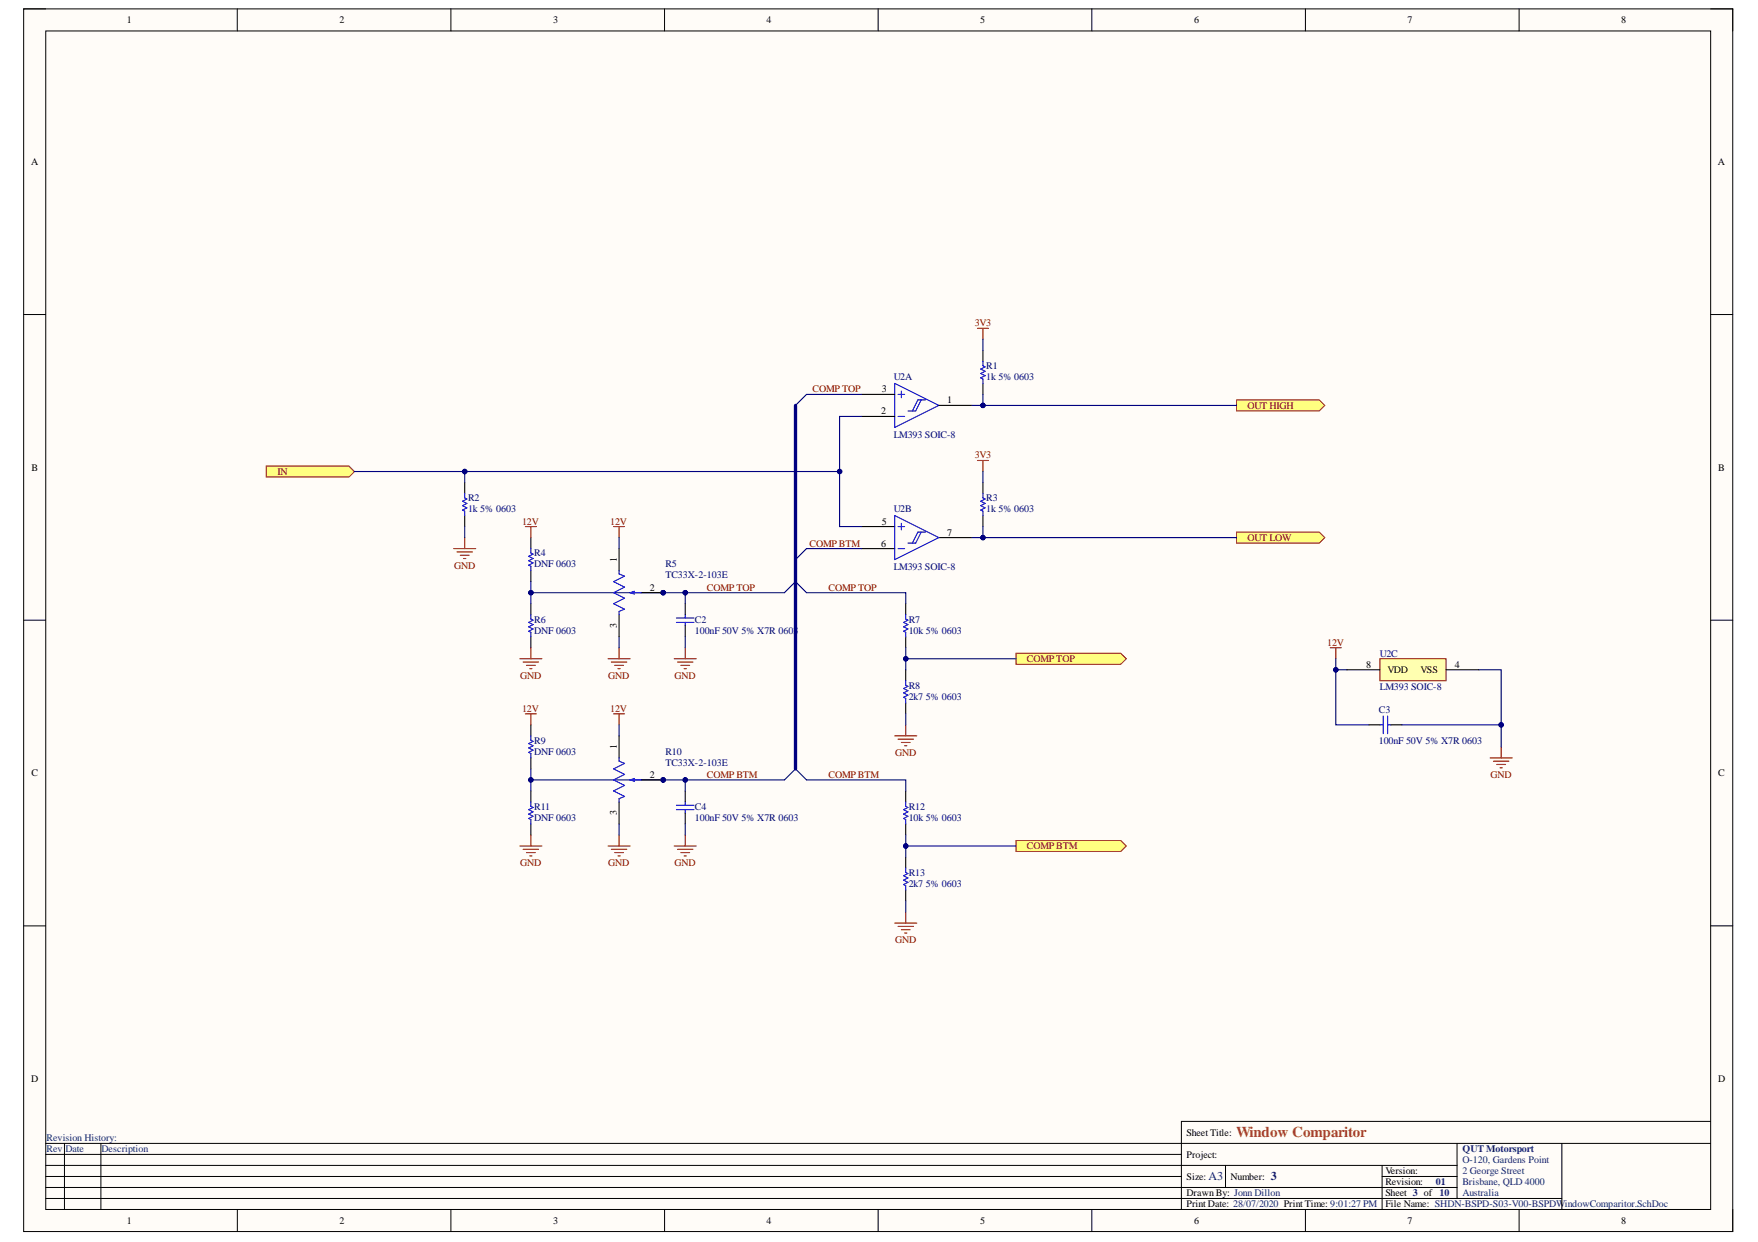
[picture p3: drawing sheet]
<svg xmlns="http://www.w3.org/2000/svg" width="297mm" height="210mm" viewBox="0 0 297 210" stroke-linecap="round" stroke-linejoin="round" font-family="sans-serif">
<defs><g id="words">
<text font-size="2.5" fill="#cc4125" x="208.9" y="192.2">Window Comparitor</text>
<g font-size="2" fill="#073763">
<text x="204.2" y="199.5">A3</text>
<text x="214.7" y="199.5">3</text>
</g>
<g font-size="1.7">
<text x="21.4" y="3.9">1</text>
<text x="57.4" y="3.9">2</text>
<text x="93.5" y="3.9">3</text>
<text x="129.5" y="3.9">4</text>
<text x="165.6" y="3.9">5</text>
<text x="201.8" y="3.9">6</text>
<text x="237.8" y="3.9">7</text>
<text x="273.9" y="3.9">8</text>
<text x="5.2" y="27.9">A</text>
<text x="290.2" y="27.9">A</text>
<text x="148.9" y="70">2</text>
<text x="149" y="66.3">3</text>
<text x="160.1" y="68.1">1</text>
<text x="5.3" y="79.5">B</text>
<text x="290.3" y="79.5">B</text>
<text x="149" y="88.7">5</text>
<text x="104.2" y="94.9" transform="rotate(-90 104.2 94.9)">1</text>
<text x="148.9" y="92.4">6</text>
<text x="160.1" y="90.5">7</text>
<text x="109.8" y="99.8">2</text>
<text x="104.2" y="106.1" transform="rotate(-90 104.2 106.1)">3</text>
<text x="230.9" y="112.8">8</text>
<text x="234.4" y="113.8">VDD</text>
<text x="240" y="113.8">VSS</text>
<text x="245.8" y="112.8">4</text>
<text x="5.3" y="131.2">C</text>
<text x="104.2" y="126.6" transform="rotate(-90 104.2 126.6)">1</text>
<text x="109.8" y="131.4">2</text>
<text x="290.3" y="131.2">C</text>
<text x="104.2" y="137.7" transform="rotate(-90 104.2 137.7)">3</text>
<text x="5.2" y="182.8">D</text>
<text x="290.3" y="182.8">D</text>
<text x="200.5" y="192">Sheet Title:</text>
<text x="200.5" y="195.7">Project:</text>
<text x="200.5" y="199.4">Size:</text>
<text x="200.5" y="202.2">Drawn By: Jonn Dillon</text>
<text x="207.9" y="199.4">Number:</text>
<text x="234.1" y="200.3">Revision:</text>
<text x="234.1" y="202.2">Sheet 3 of 10</text>
<text x="234.1" y="198.5">Version:</text>
<text x="21.4" y="206.8">1</text>
<text x="57.4" y="206.8">2</text>
<text x="93.5" y="206.8">3</text>
<text x="129.5" y="206.8">4</text>
<text x="165.6" y="206.8">5</text>
<text x="200.5" y="204">Print Date: 28/07/2020 Print Time: 9:01:27 PM</text>
<text x="201.8" y="206.8">6</text>
<text x="234.1" y="204">File Name: SHDN-BSPD-S03-V00-BSPDWindowComparitor.SchDoc</text>
<text x="237.8" y="206.8">7</text>
<text x="273.9" y="206.8">8</text>
</g>
<g font-size="1.7" fill="#800000">
<text x="164.7" y="55.1">3V3</text>
<text x="137.3" y="66.3">COMP TOP</text>
<text x="210.8" y="69.1">OUT HIGH</text>
<text x="164.7" y="77.4">3V3</text>
<text x="46.9" y="80.2">IN</text>
<text x="88.2" y="88.7">12V</text>
<text x="103.1" y="88.7">12V</text>
<text x="136.8" y="92.4">COMP BTM</text>
<text x="210.8" y="91.5">OUT LOW</text>
<text x="76.7" y="96.1">GND</text>
<text x="119.4" y="99.8">COMP TOP</text>
<text x="140" y="99.8">COMP TOP</text>
<text x="173.5" y="111.9">COMP TOP</text>
<text x="224.3" y="109.1">12V</text>
<text x="87.9" y="114.7">GND</text>
<text x="102.8" y="114.7">GND</text>
<text x="113.9" y="114.7">GND</text>
<text x="88.2" y="120.3">12V</text>
<text x="103.1" y="120.3">12V</text>
<text x="119.4" y="131.4">COMP BTM</text>
<text x="140" y="131.4">COMP BTM</text>
<text x="151.3" y="127.7">GND</text>
<text x="251.8" y="131.4">GND</text>
<text x="173.5" y="143.5">COMP BTM</text>
<text x="87.9" y="146.3">GND</text>
<text x="102.8" y="146.3">GND</text>
<text x="113.9" y="146.3">GND</text>
<text x="151.3" y="159.3">GND</text>
</g>
<g font-size="1.7" fill="#000080">
<text x="151" y="64.2">U2A</text>
<text x="166.7" y="62.4">R1</text>
<text x="166.7" y="64.2">1k 5% 0603</text>
<text x="151" y="74">LM393 SOIC-8</text>
<text x="79.1" y="84.7">R2</text>
<text x="79.1" y="86.6">1k 5% 0603</text>
<text x="151" y="86.6">U2B</text>
<text x="166.7" y="84.7">R3</text>
<text x="166.7" y="86.6">1k 5% 0603</text>
<text x="90.3" y="94">R4</text>
<text x="90.3" y="95.9">DNF 0603</text>
<text x="112.4" y="95.9">R5</text>
<text x="112.4" y="97.7">TC33X-2-103E</text>
<text x="151" y="96.3">LM393 SOIC-8</text>
<text x="90.3" y="105.2">R6</text>
<text x="90.3" y="107.1">DNF 0603</text>
<text x="117.4" y="105.2">C2</text>
<text x="117.4" y="107.1">100nF 50V 5% X7R 0603</text>
<text x="153.5" y="105.2">R7</text>
<text x="153.5" y="107.1">10k 5% 0603</text>
<text x="233.1" y="111">U2C</text>
<text x="153.5" y="116.4">R8</text>
<text x="153.5" y="118.3">2k7 5% 0603</text>
<text x="233.1" y="116.6">LM393 SOIC-8</text>
<text x="90.3" y="125.7">R9</text>
<text x="233" y="120.5">C3</text>
<text x="233" y="125.7">100nF 50V 5% X7R 0603</text>
<text x="90.3" y="127.6">DNF 0603</text>
<text x="112.4" y="127.6">R10</text>
<text x="112.4" y="129.4">TC33X-2-103E</text>
<text x="90.3" y="136.8">R11</text>
<text x="117.4" y="136.8">C4</text>
<text x="153.5" y="136.8">R12</text>
<text x="90.3" y="138.7">DNF 0603</text>
<text x="117.4" y="138.7">100nF 50V 5% X7R 0603</text>
<text x="153.5" y="138.7">10k 5% 0603</text>
<text x="153.5" y="148">R13</text>
<text x="153.5" y="149.9">2k7 5% 0603</text>
</g>
<g font-size="1.7" fill="#073763">
<text x="7.9" y="194.8">Rev</text>
<text x="7.9" y="192.9">Revision History:</text>
<text x="11.1" y="194.8">Date</text>
<text x="17.2" y="194.8">Description</text>
<text x="247.1" y="194.8">QUT Motorsport</text>
<text x="247.1" y="196.6">O-120, Gardens Point</text>
<text x="242.6" y="200.3">01</text>
<text x="247.1" y="198.5">2 George Street</text>
<text x="247.1" y="200.3">Brisbane, QLD 4000</text>
<text x="247.1" y="202.2">Australia</text>
</g>
</g></defs>
<path d="M4 1.5h288.8v206.6h-288.8z" fill-rule="evenodd" fill="#fffcf8"/>
<path d="M4 1.5h288.8v206.6h-288.8z" fill="none" stroke="#000" stroke-width=".17"/>
<path d="M7.7 5.2h281.3v199.2h-281.3z" fill-rule="evenodd" fill="#fffcf8"/>
<g fill="none" stroke="#000" stroke-width=".17">
<path d="M4 1.5h3.7M7.7 5.2h281.3v199.2h-281.3zM40.1 1.5v3.7M76.2 1.5v3.7M112.3 1.5v3.7M148.4 1.5v3.7M184.5 1.5v3.7M220.6 1.5v3.7M256.7 1.5v3.7M289 1.5h3.8v3.7M4 53.2h3.7M289 53.2h3.8"/>
<path d="M4 104.8h3.7M289 104.8h3.8M4 156.5h3.7M289 156.5h3.8M7.7 193.2h281.3M7.7 197h238.5M7.7 195.1h191.9M7.7 198.8h191.9M10.9 193.2v11.2M17 193.2v11.2M207.1 197v3.7M233.5 197v7.4"/>
<path d="M233.5 198.8h12.7M246.2 193.2v9.3M263.9 193.2v11.2M289 189.5h-89.4v14.9M7.7 202.5h256.2M7.7 200.7h238.5M40.1 204.4v3.7M76.2 204.4v3.7M112.3 204.4v3.7M148.4 204.4v3.7M184.5 204.4v3.7M220.6 204.4v3.7"/>
<path d="M256.7 204.4v3.7M292.8 204.4v3.7"/>
</g>
<path d="M166.1 61.1v.7l.4 .2-.8 .4 .8 .3-.8 .4 .8 .4-.8 .4 .4 .2v.7M233.2 122.5h.5M233.7 121v3M234.5 121v3M234.5 122.5h.5" fill="none" stroke="#00f" stroke-width=".19"/>
<path d="M166.1 59.2v1.9M166.1 64.8v1.9M231.3 122.5h1.9M235 122.5h1.9" fill="none" stroke="#000" stroke-width=".19"/>
<path d="M251.8 128.1h3.7M252.3 128.7h2.6M252.9 129.2h1.5M253.5 129.8h.3M253.6 126.2v1.9" fill="none" stroke="#800000" stroke-width=".19"/>
<path d="M208.9 67.6h14l.9 .9-.9 1h-14z" fill-rule="evenodd" fill="#ffff80"/>
<path d="M208.9 67.6h14l.9 .9-.9 1h-14z" fill="none" stroke="#800000" stroke-width=".17"/>
<path d="M45 78.8h14l.9 .9-.9 .9h-14z" fill-rule="evenodd" fill="#ffff80"/>
<path d="M45 78.8h14l.9 .9-.9 .9h-14z" fill="none" stroke="#800000" stroke-width=".17"/>
<path d="M136.3 66.7l-1.9 1.8M136.3 92.7l-1.9 1.9M132.5 100.2l1.9-1.9 1.9 1.9M132.5 131.8l1.9-1.9 1.9 1.9" fill="none" stroke="#000080" stroke-width=".19"/>
<g fill="none" stroke="#800000" stroke-width=".19">
<path d="M103.7 89h1.8M104.6 89v1.9M102.7 111.3h3.8M103.3 111.9h2.6M103.9 112.4h1.4M104.4 113h.4M104.6 109.5v1.8M103.7 120.6h1.8M104.6 120.6v1.9M102.7 143h3.8M103.3 143.5h2.6M103.9 144.1h1.4"/>
<path d="M104.4 144.7h.4M104.6 141.1v1.9"/>
</g>
<path d="M151.2 64.8l7.4 3.7-7.4 3.7zM151.7 66.7h1.2M151.7 70.4h1.2M152.3 66.1v1.1M155.6 67.6l-.9 1.9h-1.3M156.4 67.6h-1.3l-.9 1.9M151.2 87.1l7.4 3.8-7.4 3.7zM151.7 89h1.2M151.7 92.7h1.2M152.3 88.4v1.2M155.6 89.9l-.9 1.9h-1.3M156.4 89.9h-1.3l-.9 1.9" fill="none" stroke="#00f" stroke-width=".19"/>
<path d="M145.6 66.7h5.6M145.6 70.4h5.6M158.6 68.5h5.6M145.6 89h5.6M145.6 92.7h5.6M158.6 90.9h5.6" fill="none" stroke="#000" stroke-width=".19"/>
<path d="M233.2 111.3h11.1v3.8h-11.1z" fill-rule="evenodd" fill="#ffffb0"/>
<path d="M233.2 111.3h11.1v3.8h-11.1z" fill="none" stroke="#800000" stroke-width=".17"/>
<g fill="none" stroke="#000" stroke-width=".19">
<path d="M89.7 90.9v1.8M89.7 96.4v1.9M166.1 81.5v1.9M166.1 87.1v1.9M89.7 102v1.9M89.7 107.6v1.9M115.8 102v1.9M115.8 105.7v1.9M227.6 113.2h5.6M244.3 113.2h5.6M89.7 122.5v1.9M89.7 128.1v1.8"/>
<path d="M89.7 133.7v1.8M89.7 139.3v1.8M115.8 133.7v1.8M115.8 137.4v1.9"/>
</g>
<g fill="none" stroke="#00f" stroke-width=".19">
<path d="M89.7 92.7v.8l.4 .1-.8 .4 .8 .4-.8 .4 .8 .3-.8 .4 .4 .2v.7M166.1 83.4v.8l.4 .1-.8 .4 .8 .4-.8 .4 .8 .3-.8 .4 .4 .2v.7M89.7 103.9v.7l.4 .2-.8 .4 .8 .4-.8 .3 .8 .4-.8 .4 .4 .2v.7M114.3 105.2h3M114.3 104.4h3M115.8 103.9v.5M115.8 105.2v.5M89.7 124.4v.7l.4 .2-.8 .4 .8 .3-.8 .4 .8 .4-.8 .4 .4 .1v.8M89.7 135.5v.8l.4 .2-.8 .3 .8 .4-.8 .4 .8 .4-.8 .3 .4 .2v.8M114.3 136.8h3M114.3 136.1h3M115.8 135.5v.6"/>
<path d="M115.8 136.8v.6"/>
</g>
<g fill="none" stroke="#800000" stroke-width=".19">
<path d="M165.2 55.5h1.8M166.1 55.5v1.8M165.2 77.8h1.8M166.1 77.8v1.9M88.8 89h1.8M89.7 89v1.9M87.8 111.3h3.8M88.4 111.9h2.6M89 112.4h1.4M89.5 113h.4M89.7 109.5v1.8M113.9 111.3h3.7"/>
<path d="M114.5 111.9h2.6M115 112.4h1.5M115.6 113h.4M115.8 109.5v1.8M224.8 109.5h1.8M225.7 109.5v1.8M88.8 120.6h1.8M89.7 120.6v1.9M87.8 143h3.8M88.4 143.5h2.6M89 144.1h1.4M89.5 144.7h.4"/>
<path d="M89.7 141.1v1.9M113.9 143h3.7M114.5 143.5h2.6M115 144.1h1.5M115.6 144.7h.4M115.8 141.1v1.9"/>
</g>
<path d="M208.9 89.9h14l.9 1-.9 .9h-14z" fill-rule="evenodd" fill="#ffff80"/>
<path d="M208.9 89.9h14l.9 1-.9 .9h-14z" fill="none" stroke="#800000" stroke-width=".17"/>
<path d="M78.5 81.5v1.9M78.5 87.1v1.9" fill="none" stroke="#000" stroke-width=".19"/>
<path d="M78.5 83.4v.8l.4 .1-.8 .4 .8 .4-.8 .4 .8 .3-.8 .4 .4 .2v.7" fill="none" stroke="#00f" stroke-width=".19"/>
<path d="M76.7 92.7h3.7M77.2 93.3h2.6M77.8 93.8h1.5M78.3 94.4h.4M78.5 90.9v1.8" fill="none" stroke="#800000" stroke-width=".19"/>
<path d="M171.7 110.4h17.7l.9 .9-.9 1h-17.7z" fill-rule="evenodd" fill="#ffff80"/>
<path d="M171.7 110.4h17.7l.9 .9-.9 1h-17.7z" fill="none" stroke="#800000" stroke-width=".17"/>
<path d="M171.7 142h17.7l.9 1-.9 .9h-17.7z" fill-rule="evenodd" fill="#ffff80"/>
<path d="M171.7 142h17.7l.9 1-.9 .9h-17.7z" fill="none" stroke="#800000" stroke-width=".17"/>
<path d="M151.2 124.4h3.7M151.7 124.9h2.6M152.3 125.5h1.5M152.9 126h.3M153 122.5v1.9M151.2 156h3.7M151.7 156.6h2.6M152.3 157.1h1.5M152.9 157.7h.3M153 154.1v1.9" fill="none" stroke="#800000" stroke-width=".19"/>
<path d="M153 102v1.9M153 107.6v1.9M153 113.2v1.9M153 118.8v1.8M153 133.7v1.8M153 139.3v1.8M153 144.8v1.9M153 150.4v1.9" fill="none" stroke="#000" stroke-width=".19"/>
<path d="M153 103.9v.7l.4 .2-.7 .4 .7 .4-.7 .3 .7 .4-.7 .4 .3 .2v.7M153 115.1v.7l.4 .2-.7 .4 .7 .3-.7 .4 .7 .4-.7 .3 .3 .2v.8M153 135.5v.8l.4 .2-.7 .3 .7 .4-.7 .4 .7 .4-.7 .3 .3 .2v.8M153 146.7v.7l.4 .2-.7 .4 .7 .4-.7 .3 .7 .4-.7 .4 .3 .2v.7" fill="none" stroke="#00f" stroke-width=".19"/>
<path d="M134.4 68.5v61.4" fill="none" stroke="#000080" stroke-width=".56"/>
<path d="M166.1 57.3v1.9M59.9 79.7h82" fill="none" stroke="#000080" stroke-width=".19"/>
<circle cx="141.9" cy="79.7" r=".37" fill="#000080"/>
<circle cx="141.9" cy="79.7" r=".37" fill="none" stroke="#000080" stroke-width=".17"/>
<circle cx="78.5" cy="79.7" r=".37" fill="#000080"/>
<circle cx="78.5" cy="79.7" r=".37" fill="none" stroke="#000080" stroke-width=".17"/>
<path d="M89.7 131.8h42.8" fill="none" stroke="#000080" stroke-width=".19"/>
<circle cx="89.7" cy="131.8" r=".37" fill="#000080"/>
<circle cx="89.7" cy="131.8" r=".37" fill="none" stroke="#000080" stroke-width=".17"/>
<circle cx="112.1" cy="131.8" r=".37" fill="#000080"/>
<circle cx="112.1" cy="131.8" r=".37" fill="none" stroke="#000080" stroke-width=".17"/>
<circle cx="115.8" cy="131.8" r=".37" fill="#000080"/>
<circle cx="115.8" cy="131.8" r=".37" fill="none" stroke="#000080" stroke-width=".17"/>
<path d="M132.5 100.2h-42.8v1.8" fill="none" stroke="#000080" stroke-width=".19"/>
<circle cx="115.8" cy="100.2" r=".37" fill="#000080"/>
<circle cx="115.8" cy="100.2" r=".37" fill="none" stroke="#000080" stroke-width=".17"/>
<circle cx="112.1" cy="100.2" r=".37" fill="#000080"/>
<circle cx="112.1" cy="100.2" r=".37" fill="none" stroke="#000080" stroke-width=".17"/>
<circle cx="89.7" cy="100.2" r=".37" fill="#000080"/>
<circle cx="89.7" cy="100.2" r=".37" fill="none" stroke="#000080" stroke-width=".17"/>
<path d="M136.3 66.7h9.3M145.6 70.4h-3.7v18.6h3.7M136.3 92.7h9.3M136.3 100.2h16.7v1.8M136.3 131.8h16.7v1.9" fill="none" stroke="#000080" stroke-width=".19"/>
<circle cx="141.9" cy="79.7" r=".37" fill="#000080"/>
<circle cx="141.9" cy="79.7" r=".37" fill="none" stroke="#000080" stroke-width=".17"/>
<path d="M153 143h18.7" fill="none" stroke="#000080" stroke-width=".19"/>
<circle cx="153" cy="143" r=".37" fill="#000080"/>
<circle cx="153" cy="143" r=".37" fill="none" stroke="#000080" stroke-width=".17"/>
<path d="M153 111.3h18.7" fill="none" stroke="#000080" stroke-width=".19"/>
<circle cx="153" cy="111.3" r=".37" fill="#000080"/>
<circle cx="153" cy="111.3" r=".37" fill="none" stroke="#000080" stroke-width=".17"/>
<path d="M166.1 89v1.9h-1.9" fill="none" stroke="#000080" stroke-width=".19"/>
<circle cx="166.1" cy="90.9" r=".37" fill="#000080"/>
<circle cx="166.1" cy="90.9" r=".37" fill="none" stroke="#000080" stroke-width=".17"/>
<path d="M166.1 66.7v1.8h-1.9" fill="none" stroke="#000080" stroke-width=".19"/>
<circle cx="166.1" cy="68.5" r=".37" fill="#000080"/>
<circle cx="166.1" cy="68.5" r=".37" fill="none" stroke="#000080" stroke-width=".17"/>
<path d="M166.1 90.9h42.8" fill="none" stroke="#000080" stroke-width=".19"/>
<circle cx="166.1" cy="90.9" r=".37" fill="#000080"/>
<circle cx="166.1" cy="90.9" r=".37" fill="none" stroke="#000080" stroke-width=".17"/>
<path d="M166.1 68.5h42.8" fill="none" stroke="#000080" stroke-width=".19"/>
<circle cx="166.1" cy="68.5" r=".37" fill="#000080"/>
<circle cx="166.1" cy="68.5" r=".37" fill="none" stroke="#000080" stroke-width=".17"/>
<path d="M225.7 111.3v11.2h5.6" fill="none" stroke="#000080" stroke-width=".19"/>
<circle cx="225.7" cy="113.2" r=".37" fill="#000080"/>
<circle cx="225.7" cy="113.2" r=".37" fill="none" stroke="#000080" stroke-width=".17"/>
<path d="M225.7 113.2h1.9" fill="none" stroke="#000080" stroke-width=".19"/>
<circle cx="225.7" cy="113.2" r=".37" fill="#000080"/>
<circle cx="225.7" cy="113.2" r=".37" fill="none" stroke="#000080" stroke-width=".17"/>
<path d="M236.9 122.5h16.7v3.7" fill="none" stroke="#000080" stroke-width=".19"/>
<circle cx="253.6" cy="122.5" r=".37" fill="#000080"/>
<circle cx="253.6" cy="122.5" r=".37" fill="none" stroke="#000080" stroke-width=".17"/>
<path d="M249.9 113.2h3.7v9.3" fill="none" stroke="#000080" stroke-width=".19"/>
<circle cx="253.6" cy="122.5" r=".37" fill="#000080"/>
<circle cx="253.6" cy="122.5" r=".37" fill="none" stroke="#000080" stroke-width=".17"/>
<path d="M78.5 79.7v1.8M78.5 89v1.9" fill="none" stroke="#000080" stroke-width=".19"/>
<circle cx="78.5" cy="79.7" r=".37" fill="#000080"/>
<circle cx="78.5" cy="79.7" r=".37" fill="none" stroke="#000080" stroke-width=".17"/>
<path d="M89.7 129.9v3.8" fill="none" stroke="#000080" stroke-width=".19"/>
<circle cx="89.7" cy="131.8" r=".37" fill="#000080"/>
<circle cx="89.7" cy="131.8" r=".37" fill="none" stroke="#000080" stroke-width=".17"/>
<path d="M89.7 98.3v1.9" fill="none" stroke="#000080" stroke-width=".19"/>
<circle cx="89.7" cy="100.2" r=".37" fill="#000080"/>
<circle cx="89.7" cy="100.2" r=".37" fill="none" stroke="#000080" stroke-width=".17"/>
<path d="M104.6 90.9v1.8M104.6 107.6v1.9M104.6 122.5v1.9M104.6 139.3v1.8M115.8 131.8v1.9M115.8 139.3v1.8" fill="none" stroke="#000080" stroke-width=".19"/>
<circle cx="115.8" cy="131.8" r=".37" fill="#000080"/>
<circle cx="115.8" cy="131.8" r=".37" fill="none" stroke="#000080" stroke-width=".17"/>
<path d="M115.8 100.2v1.8M115.8 107.6v1.9" fill="none" stroke="#000080" stroke-width=".19"/>
<circle cx="115.8" cy="100.2" r=".37" fill="#000080"/>
<circle cx="115.8" cy="100.2" r=".37" fill="none" stroke="#000080" stroke-width=".17"/>
<path d="M153 141.1v3.7M153 152.3v1.8" fill="none" stroke="#000080" stroke-width=".19"/>
<circle cx="153" cy="143" r=".37" fill="#000080"/>
<circle cx="153" cy="143" r=".37" fill="none" stroke="#000080" stroke-width=".17"/>
<path d="M153 109.5v3.7M153 120.6v1.9" fill="none" stroke="#000080" stroke-width=".19"/>
<circle cx="153" cy="111.3" r=".37" fill="#000080"/>
<circle cx="153" cy="111.3" r=".37" fill="none" stroke="#000080" stroke-width=".17"/>
<path d="M166.1 79.7v1.8" fill="none" stroke="#000080" stroke-width=".19"/>
<circle cx="112.1" cy="131.8" r=".37" fill="#000080"/>
<circle cx="112.1" cy="131.8" r=".37" fill="none" stroke="#000080" stroke-width=".17"/>
<path d="M108.3 131.8h3.8" fill="none" stroke="#000" stroke-width=".19"/>
<circle cx="112.1" cy="131.8" r=".37" fill="#000080"/>
<circle cx="112.1" cy="131.8" r=".37" fill="none" stroke="#000080" stroke-width=".17"/>
<path d="M104.6 124.4v3.7M104.6 135.5v3.8" fill="none" stroke="#000" stroke-width=".19"/>
<path d="M104.6 128.1v.5l.9 .4-1.8 .9 1.8 1-1.8 .9 1.8 .9-1.8 1 1.8 .9-.9 .4v.5M106.5 131.8h1.8M106.5 131.8l.7 .3M107.2 131.6l-.7 .2" fill="none" stroke="#00f" stroke-width=".19"/>
<circle cx="112.1" cy="100.2" r=".37" fill="#000080"/>
<circle cx="112.1" cy="100.2" r=".37" fill="none" stroke="#000080" stroke-width=".17"/>
<path d="M108.3 100.2h3.8" fill="none" stroke="#000" stroke-width=".19"/>
<circle cx="112.1" cy="100.2" r=".37" fill="#000080"/>
<circle cx="112.1" cy="100.2" r=".37" fill="none" stroke="#000080" stroke-width=".17"/>
<path d="M104.6 92.7v3.7M104.6 103.9v3.7" fill="none" stroke="#000" stroke-width=".19"/>
<path d="M104.6 96.4v.6l.9 .4-1.8 .9 1.8 .9-1.8 1 1.8 .9-1.8 .9 1.8 1-.9 .3v.6M107.2 99.9l-.7 .3M106.5 100.2h1.8M106.5 100.2l.7 .2" fill="none" stroke="#00f" stroke-width=".19"/>
<use href="#words"/>
</svg>
